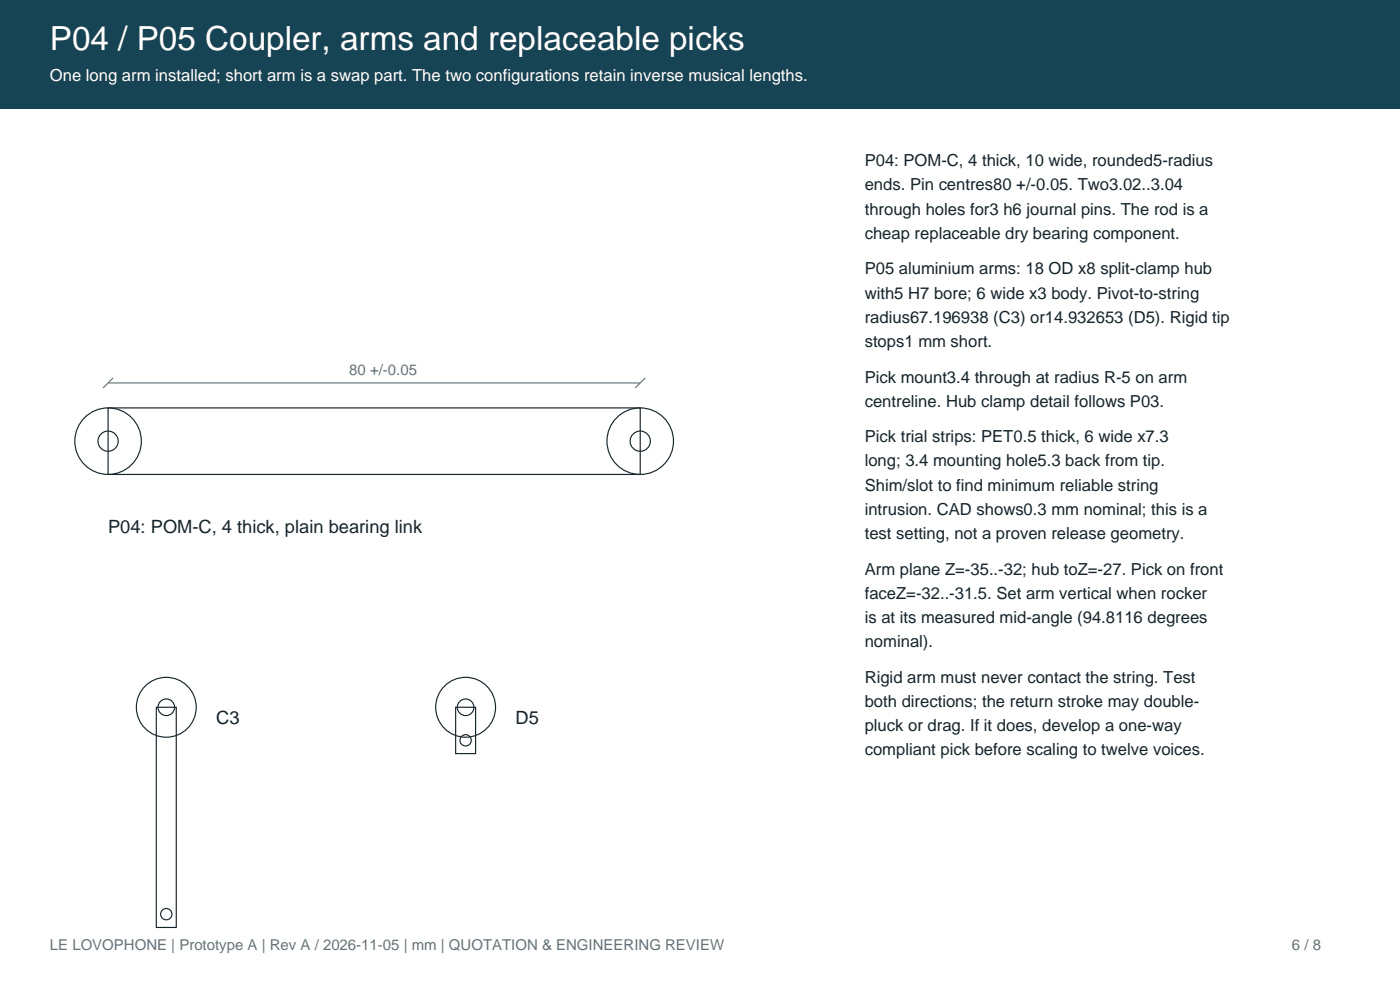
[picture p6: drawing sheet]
<svg xmlns="http://www.w3.org/2000/svg" width="297mm" height="210mm" viewBox="0 0 297 210" stroke-linecap="round" stroke-linejoin="round" font-family="sans-serif">
<defs><g id="words">
<text font-size="7.1" fill="#fff" x="10.6" y="10.6">P04 / P05 Coupler, arms and replaceable picks</text>
<g font-size="3.9" fill="#17252b">
<text x="22.9" y="113">P04: POM-C, 4 thick, plain bearing link</text>
<text x="45.9" y="153.6">C3</text>
<text x="109.4" y="153.6">D5</text>
</g>
<text font-size="3.5" fill="#fff" x="10.6" y="17.3">One long arm installed; short arm is a swap part. The two configurations retain inverse musical lengths.</text>
<g font-size="3.5" fill="#17252b">
<text x="183.4" y="35.3">P04: POM-C, 4 thick, 10 wide, rounded5-radius</text>
<text x="183.4" y="40.4">ends. Pin centres80 +/-0.05. Two3.02..3.04</text>
<text x="183.4" y="45.5">through holes for3 h6 journal pins. The rod is a</text>
<text x="183.4" y="50.6">cheap replaceable dry bearing component.</text>
<text x="183.4" y="58.2">P05 aluminium arms: 18 OD x8 split-clamp hub</text>
<text x="183.4" y="63.3">with5 H7 bore; 6 wide x3 body. Pivot-to-string</text>
<text x="183.4" y="68.4">radius67.196938 (C3) or14.932653 (D5). Rigid tip</text>
<text x="183.4" y="73.6">stops1 mm short.</text>
<text x="183.4" y="81.1">Pick mount3.4 through at radius R-5 on arm</text>
<text x="183.4" y="86.3">centreline. Hub clamp detail follows P03.</text>
<text x="183.4" y="93.8">Pick trial strips: PET0.5 thick, 6 wide x7.3</text>
<text x="183.4" y="99">long; 3.4 mounting hole5.3 back from tip.</text>
<text x="183.4" y="104.1">Shim/slot to find minimum reliable string</text>
<text x="183.4" y="109.2">intrusion. CAD shows0.3 mm nominal; this is a</text>
<text x="183.4" y="114.3">test setting, not a proven release geometry.</text>
<text x="183.4" y="121.9">Arm plane Z=-35..-32; hub toZ=-27. Pick on front</text>
<text x="183.4" y="127">faceZ=-32..-31.5. Set arm vertical when rocker</text>
<text x="183.4" y="132.1">is at its measured mid-angle (94.8116 degrees</text>
<text x="183.4" y="137.2">nominal).</text>
<text x="183.4" y="144.8">Rigid arm must never contact the string. Test</text>
<text x="183.4" y="149.9">both directions; the return stroke may double-</text>
<text x="183.4" y="155">pluck or drag. If it does, develop a one-way</text>
<text x="183.4" y="160.2">compliant pick before scaling to twelve voices.</text>
</g>
<g font-size="3.2" fill="#65747a">
<text x="74.1" y="79.5">80 +/-0.05</text>
<text x="10.6" y="201.5">LE LOVOPHONE | Prototype A | Rev A / 2026-11-05 | mm | QUOTATION &amp; ENGINEERING REVIEW</text>
<text x="274.1" y="201.5">6 / 8</text>
</g>
</g></defs>
<path d="M0 0h297v22.9h-297z" fill-rule="evenodd" fill="#164455"/>
<g fill="none" stroke="#17252b" stroke-width=".25">
<path d="M22.9 86.5h112.9v14.1h-112.9zM33.2 150h4.2v46.7h-4.2zM96.7 150h4.2v9.9h-4.2z"/>
<circle cx="22.9" cy="93.6" r="7.1"/>
<circle cx="22.9" cy="93.6" r="2.15"/>
<circle cx="135.8" cy="93.6" r="7.1"/>
<circle cx="135.8" cy="93.6" r="2.15"/>
<circle cx="35.3" cy="150" r="6.4"/>
<circle cx="35.3" cy="150" r="1.76"/>
<circle cx="98.8" cy="150" r="6.4"/>
<circle cx="98.8" cy="150" r="1.76"/>
<circle cx="98.8" cy="157" r="1.2"/>
<circle cx="35.3" cy="193.9" r="1.2"/>
</g>
<path d="M22.9 81.2h112.9M24 80.2l-2.1 2.1M136.9 80.2l-2.1 2.1" fill="none" stroke="#65747a" stroke-width=".25"/>
<use href="#words"/>
</svg>
